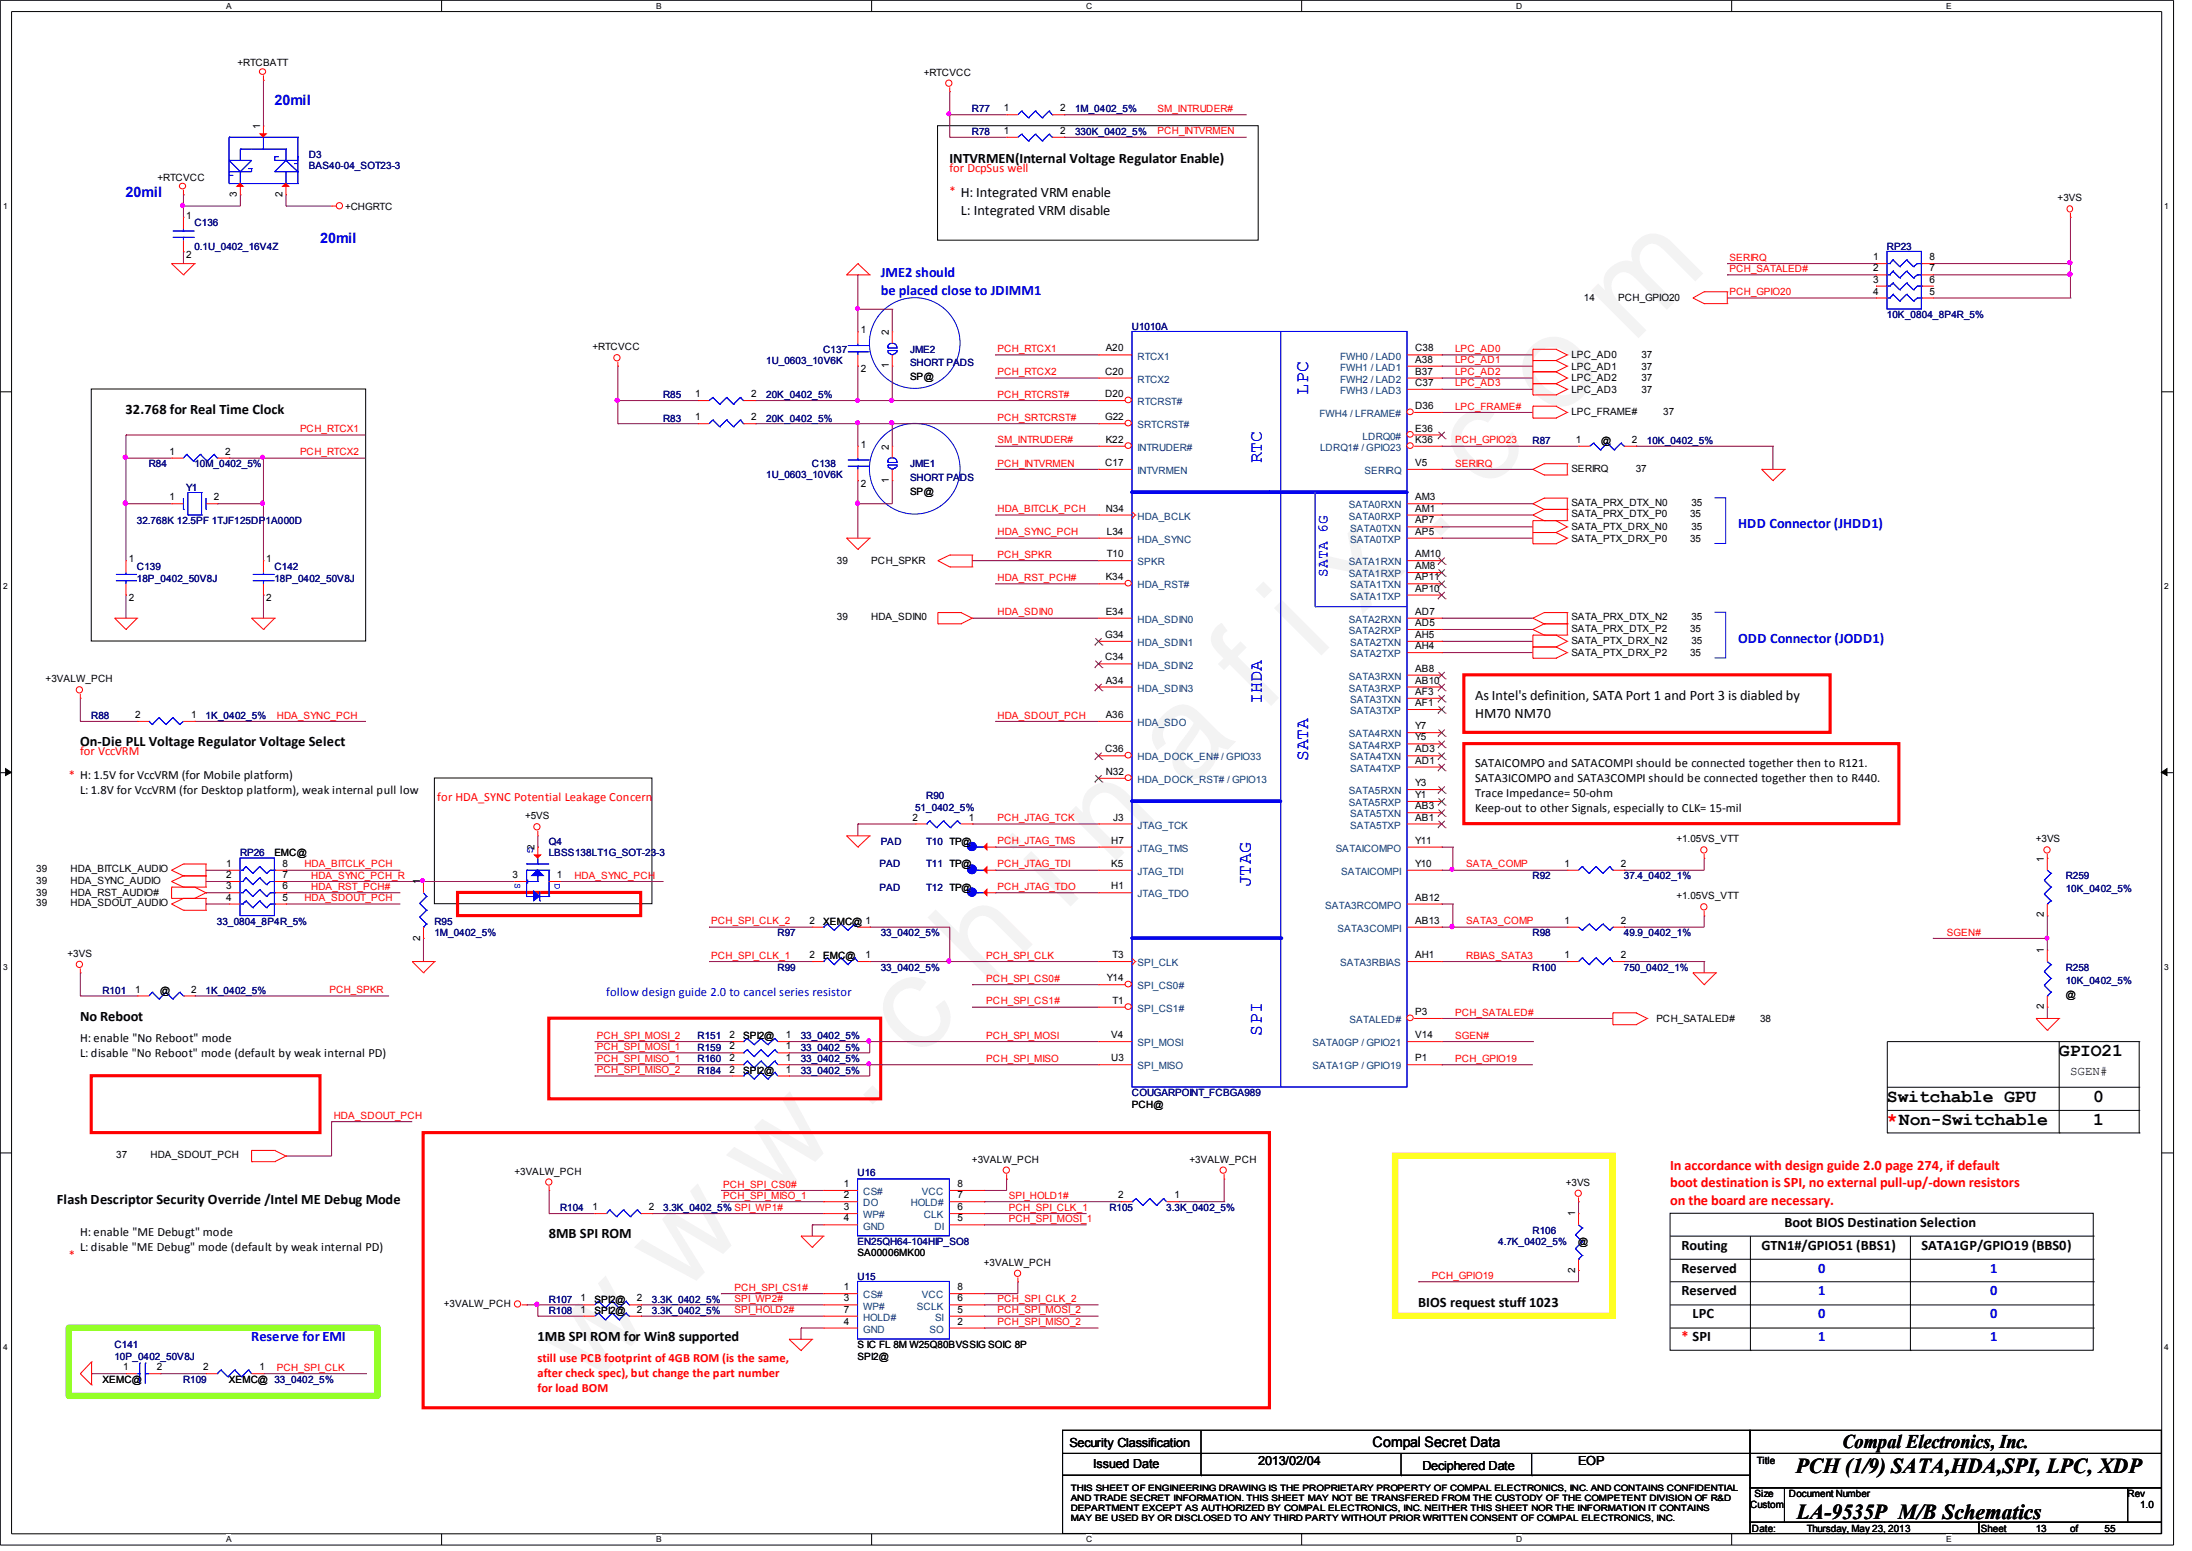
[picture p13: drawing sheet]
<svg xmlns="http://www.w3.org/2000/svg" width="297mm" height="210mm" viewBox="0 0 297 210" stroke-linecap="round" stroke-linejoin="round" font-family="sans-serif">
<defs><g id="words">
<text font-size="17.6" fill="#f0f" x="79.7" y="188" transform="rotate(-45 79.7 188)">w w w . c h i n a f i x . c o m</text>
<g font-size="2.9">
<text x="243.2" y="199.5">PCH (1/9) SATA,HDA,SPI, LPC, XDP</text>
<text x="243.4" y="205.7">LA-9535P M/B Schematics</text>
</g>
<text font-size="2.6" x="249.6" y="196.1">Compal Electronics, Inc.</text>
<g font-size="2.5" fill="#00f">
<text x="177.2" y="53.4" transform="rotate(-90 177.2 53.4)">LPC</text>
<text x="170.9" y="62.7" transform="rotate(-90 170.9 62.7)">RTC</text>
<text x="170.9" y="95.3" transform="rotate(-90 170.9 95.3)">IHDA</text>
<text x="177.2" y="103" transform="rotate(-90 177.2 103)">SATA</text>
<text x="169.4" y="120.1" transform="rotate(-90 169.4 120.1)">JTAG</text>
<text x="170.9" y="140.2" transform="rotate(-90 170.9 140.2)">SPI</text>
</g>
<g font-size="2.5">
<text x="278.9" y="143">GPIO21</text>
<text x="255.6" y="149.2">Switchable GPU</text>
<text x="283.5" y="149.2">0</text>
<text x="283.5" y="152.3">1</text>
</g>
<text font-size="2.5" fill="#f00" x="255.6" y="152.3">*Non-Switchable</text>
<text font-size="2" fill="#00f" x="179.8" y="78.1" transform="rotate(-90 179.8 78.1)">SATA 6G</text>
<g font-size="1.9" fill="#00f">
<text x="37.2" y="14.2">20mil</text>
<text x="17" y="26.7">20mil</text>
<text x="43.3" y="32.9">20mil</text>
<text x="119.3" y="37.5">JME2 should</text>
<text x="119.3" y="39.9">be placed close to JDIMM1</text>
<text x="235.5" y="71.5">HDD Connector (JHDD1)</text>
<text x="235.5" y="87">ODD Connector (JODD1)</text>
<text x="246.3" y="172.3">0</text>
<text x="269.6" y="172.3">1</text>
<text x="246.3" y="178.5">0</text>
<text x="246.3" y="175.3">1</text>
<text x="269.6" y="178.5">0</text>
<text x="269.6" y="175.3">0</text>
<text x="34" y="181.6">Reserve for EMI</text>
<text x="246.3" y="181.6">1</text>
<text x="269.6" y="181.6">1</text>
</g>
<g font-size="1.9">
<text x="128.6" y="22">INTVRMEN(Internal Voltage Regulator Enable)</text>
<text x="130.1" y="26.7">H: Integrated VRM enable</text>
<text x="130.1" y="29">L: Integrated VRM disable</text>
<text x="17" y="56.1">32.768 for Real Time Clock</text>
<text x="199.8" y="94.8">As Intel's definition, SATA Port 1 and Port 3 is diabled by</text>
<text x="10.8" y="101">On-Die PLL Voltage Regulator Voltage Select</text>
<text x="199.8" y="97.2">HM70 NM70</text>
<text x="10.8" y="138.2">No Reboot</text>
<text x="7.7" y="163">Flash Descriptor Security Override /Intel ME Debug Mode</text>
<text x="74.3" y="167.6">8MB SPI ROM</text>
<text x="241.7" y="166.1">Boot BIOS Destination Selection</text>
<text x="227.8" y="169.2">Routing</text>
<text x="227.8" y="172.3">Reserved</text>
<text x="238.6" y="169.2">GTN1#/GPIO51 (BBS1)</text>
<text x="260.3" y="169.2">SATA1GP/GPIO19 (BBS0)</text>
<text x="192.1" y="177">BIOS request stuff 1023</text>
<text x="227.8" y="175.3">Reserved</text>
<text x="229.3" y="178.5">LPC</text>
<text x="72.8" y="181.6">1MB SPI ROM for Win8 supported</text>
<text x="185.9" y="195.9">Compal Secret Data</text>
</g>
<g font-size="1.9" fill="#f00">
<text x="226.2" y="158.3">In accordance with design guide 2.0 page 274, if default</text>
<text x="226.2" y="160.7">boot destination is SPI, no external pull-up/-down resistors</text>
<text x="226.2" y="163.1">on the board are necessary.</text>
<text x="227.8" y="181.6">* SPI</text>
</g>
<g font-size="1.7" fill="#f00">
<text x="128.6" y="23.3">for DcpSus well</text>
<text x="128.6" y="26.4">*</text>
<text x="9.3" y="105.4">* H: 1.5V for VccVRM (for Mobile platform)</text>
<text x="10.8" y="102.3">for VccVRM</text>
<text x="59.2" y="108.5">for HDA_SYNC Potential Leakage Concern</text>
<text x="9.3" y="170.4">*</text>
<text x="72.8" y="184.4">still use PCB footprint of 4GB ROM (is the same,</text>
<text x="72.8" y="186.4">after check spec), but change the part number</text>
<text x="72.8" y="188.5">for load BOM</text>
</g>
<g font-size="1.7">
<text x="10.8" y="107.4">L: 1.8V for VccVRM (for Desktop platform), weak internal pull low</text>
<text x="199.8" y="103.9">SATAICOMPO and SATACOMPI should be connected together then to R121.</text>
<text x="199.8" y="105.9">SATA3ICOMPO and SATA3COMPI should be connected together then to R440.</text>
<text x="199.8" y="107.9">Trace Impedance= 50-ohm</text>
<text x="199.8" y="110">Keep-out to other Signals, especially to CLK= 15-mil</text>
<text x="10.8" y="141.1">H: enable &quot;No Reboot&quot; mode</text>
<text x="10.8" y="143.1">L: disable &quot;No Reboot&quot; mode (default by weak internal PD)</text>
<text x="280.4" y="145.5">SGEN#</text>
<text x="10.8" y="167.4">H: enable &quot;ME Debugt&quot; mode</text>
<text x="10.8" y="169.4">L: disable &quot;ME Debug&quot; mode (default by weak internal PD)</text>
<text x="144.9" y="195.9">Security Classification</text>
<text x="148.1" y="198.8">Issued Date</text>
<text x="170.4" y="198.4">2013/02/04</text>
<text x="192.7" y="199">Deciphered Date</text>
<text x="213.8" y="198.4">EOP</text>
</g>
<text font-size="1.7" fill="#00f" x="82.1" y="134.9">follow design guide 2.0 to cancel series resistor</text>
<g font-size="1.4">
<text x="32.2" y="9">+RTCBATT</text>
<text x="125.1" y="10.2">+RTCVCC</text>
<text x="136" y="15.1">1</text>
<text x="143.6" y="15.1">2</text>
<text x="136" y="18.1">1</text>
<text x="143.6" y="18.1">2</text>
<text x="21.3" y="24.5">+RTCVCC</text>
<text x="25.2" y="29.6">1</text>
<text x="46.7" y="28.4">+CHGRTC</text>
<text x="278.7" y="27.3">+3VS</text>
<text x="25.2" y="34.9">2</text>
<text x="253.7" y="35.2">1</text>
<text x="261.4" y="35.2">8</text>
<text x="214.5" y="40.7">14</text>
<text x="219.2" y="40.7">PCH_GPIO20</text>
<text x="253.7" y="36.7">2</text>
<text x="253.7" y="38.3">3</text>
<text x="253.7" y="39.9">4</text>
<text x="261.4" y="36.7">7</text>
<text x="261.4" y="38.3">6</text>
<text x="261.4" y="39.9">5</text>
<text x="80.3" y="47.4">+RTCVCC</text>
<text x="116.6" y="45.1">1</text>
<text x="149.8" y="47.6">A20</text>
<text x="191.7" y="47.6">C38</text>
<text x="94.1" y="53.8">1</text>
<text x="101.8" y="53.8">2</text>
<text x="116.6" y="50.4">2</text>
<text x="123.3" y="51.5">SP@</text>
<text x="149.7" y="50.7">C20</text>
<text x="149.7" y="53.8">D20</text>
<text x="191.7" y="49.1">A38</text>
<text x="191.7" y="50.7">B37</text>
<text x="191.7" y="52.2">C37</text>
<text x="212.9" y="50">LPC_AD1</text>
<text x="212.9" y="48.5">LPC_AD0</text>
<text x="212.9" y="53.2">LPC_AD3</text>
<text x="212.9" y="51.6">LPC_AD2</text>
<text x="222.3" y="50">37</text>
<text x="222.3" y="48.5">37</text>
<text x="222.3" y="53.2">37</text>
<text x="222.3" y="51.6">37</text>
<text x="94.1" y="56.9">1</text>
<text x="101.8" y="56.9">2</text>
<text x="149.7" y="56.9">G22</text>
<text x="149.8" y="59.9">K22</text>
<text x="191.7" y="55.4">D36</text>
<text x="191.7" y="58.4">E36</text>
<text x="191.7" y="59.9">K36</text>
<text x="212.9" y="56.2">LPC_FRAME#</text>
<text x="213.4" y="59.9">1</text>
<text x="221.1" y="59.9">2</text>
<text x="225.3" y="56.2">37</text>
<text x="22.9" y="61.6">1</text>
<text x="30.5" y="61.6">2</text>
<text x="116.6" y="60.6">1</text>
<text x="116.6" y="65.9">2</text>
<text x="149.7" y="63.1">C17</text>
<text x="191.7" y="63.1">V5</text>
<text x="212.9" y="63.8">SERIRQ</text>
<text x="216.9" y="60.1">@</text>
<text x="221.6" y="63.8">37</text>
<text x="22.9" y="67.7">1</text>
<text x="29" y="67.7">2</text>
<text x="123.3" y="67">SP@</text>
<text x="149.8" y="69.3">N34</text>
<text x="191.7" y="67.7">AM3</text>
<text x="191.7" y="69.3">AM1</text>
<text x="191.7" y="70.9">AP7</text>
<text x="212.9" y="70">SATA_PRX_DTX_P0</text>
<text x="212.9" y="71.7">SATA_PTX_DRX_N0</text>
<text x="212.9" y="68.5">SATA_PRX_DTX_N0</text>
<text x="228.9" y="70">35</text>
<text x="229.1" y="71.7">35</text>
<text x="229.1" y="68.5">35</text>
<text x="17.4" y="76.1">1</text>
<text x="36.1" y="76.1">1</text>
<text x="113.4" y="76.4">39</text>
<text x="118" y="76.4">PCH_SPKR</text>
<text x="149.9" y="72.4">L34</text>
<text x="149.9" y="75.4">T10</text>
<text x="191.7" y="72.4">AP5</text>
<text x="191.7" y="75.4">AM10</text>
<text x="191.7" y="77">AM8</text>
<text x="212.9" y="73.3">SATA_PTX_DRX_P0</text>
<text x="228.9" y="73.3">35</text>
<text x="17.4" y="81.4">2</text>
<text x="36.1" y="81.4">2</text>
<text x="113.4" y="84">39</text>
<text x="118" y="84">HDA_SDIN0</text>
<text x="149.8" y="78.6">K34</text>
<text x="149.8" y="83.2">E34</text>
<text x="191.7" y="78.6">AP11</text>
<text x="191.7" y="80.1">AP10</text>
<text x="191.7" y="83.2">AD7</text>
<text x="212.9" y="84">SATA_PRX_DTX_N2</text>
<text x="229.1" y="84">35</text>
<text x="149.7" y="86.4">G34</text>
<text x="149.7" y="89.4">C34</text>
<text x="191.7" y="84.8">AD5</text>
<text x="191.7" y="86.4">AH5</text>
<text x="191.7" y="87.9">AH4</text>
<text x="212.9" y="85.5">SATA_PRX_DTX_P2</text>
<text x="212.9" y="88.8">SATA_PTX_DRX_P2</text>
<text x="212.9" y="87.2">SATA_PTX_DRX_N2</text>
<text x="228.9" y="85.5">35</text>
<text x="228.9" y="88.8">35</text>
<text x="229.1" y="87.2">35</text>
<text x="6.2" y="92.4">+3VALW_PCH</text>
<text x="149.8" y="92.5">A34</text>
<text x="191.7" y="90.9">AB8</text>
<text x="191.7" y="92.5">AB10</text>
<text x="191.7" y="94.1">AF3</text>
<text x="191.7" y="95.6">AF1</text>
<text x="18.3" y="97.2">2</text>
<text x="25.9" y="97.2">1</text>
<text x="149.7" y="101.9">C36</text>
<text x="149.8" y="97.2">A36</text>
<text x="191.7" y="98.7">Y7</text>
<text x="191.7" y="100.2">Y5</text>
<text x="191.7" y="101.9">AD3</text>
<text x="149.8" y="104.9">N32</text>
<text x="191.7" y="103.4">AD1</text>
<text x="191.7" y="106.4">Y3</text>
<text x="71.1" y="110.9">+5VS</text>
<text x="123.6" y="111.1">2</text>
<text x="131.2" y="111.1">1</text>
<text x="150.8" y="111.1">J3</text>
<text x="191.7" y="108">Y1</text>
<text x="191.7" y="109.6">AB3</text>
<text x="191.7" y="111.1">AB1</text>
<text x="4.9" y="119.6">39</text>
<text x="4.9" y="118.1">39</text>
<text x="9.6" y="119.6">HDA_SYNC_AUDIO</text>
<text x="9.6" y="118.1">HDA_BITCLK_AUDIO</text>
<text x="30.6" y="117.3">1</text>
<text x="30.6" y="118.9">2</text>
<text x="37.2" y="115.9">EMC@</text>
<text x="38.3" y="117.3">8</text>
<text x="38.3" y="118.9">7</text>
<text x="69.4" y="118.9">3</text>
<text x="75.4" y="118.9">1</text>
<text x="150.5" y="114.2">H7</text>
<text x="150.5" y="117.3">K5</text>
<text x="191.7" y="114.2">Y11</text>
<text x="191.7" y="117.3">Y10</text>
<text x="211.9" y="117.3">1</text>
<text x="219.5" y="117.3">2</text>
<text x="227.1" y="114">+1.05VS_VTT</text>
<text x="275.8" y="114">+3VS</text>
<text x="4.9" y="121.3">39</text>
<text x="4.9" y="122.7">39</text>
<text x="9.6" y="121.3">HDA_RST_AUDIO#</text>
<text x="9.6" y="122.7">HDA_SDOUT_AUDIO</text>
<text x="30.6" y="120.4">3</text>
<text x="30.6" y="121.9">4</text>
<text x="38.3" y="120.4">6</text>
<text x="38.3" y="121.9">5</text>
<text x="109.6" y="125.1">2</text>
<text x="111.5" y="125.2">XEMC@ 1</text>
<text x="150.5" y="120.4">H1</text>
<text x="191.7" y="125.1">AB13</text>
<text x="191.7" y="121.9">AB12</text>
<text x="211.9" y="125.1">1</text>
<text x="219.5" y="125.1">2</text>
<text x="227.1" y="121.8">+1.05VS_VTT</text>
<text x="9.1" y="129.5">+3VS</text>
<text x="109.6" y="129.7">2</text>
<text x="111.5" y="129.9">EMC@</text>
<text x="117.3" y="129.7">1</text>
<text x="150.7" y="129.7">T3</text>
<text x="191.7" y="129.7">AH1</text>
<text x="211.9" y="129.7">1</text>
<text x="219.5" y="129.7">2</text>
<text x="18.3" y="134.4">1</text>
<text x="21.7" y="134.5">@</text>
<text x="25.9" y="134.4">2</text>
<text x="149.9" y="132.8">Y14</text>
<text x="150.7" y="135.9">T1</text>
<text x="191.7" y="137.4">P3</text>
<text x="279.8" y="135.1">@</text>
<text x="98.8" y="143.7">2</text>
<text x="98.8" y="140.5">2</text>
<text x="98.8" y="142.1">2</text>
<text x="100.7" y="140.7">SPI2@</text>
<text x="106.4" y="143.7">1</text>
<text x="106.4" y="140.5">1</text>
<text x="106.4" y="142.1">1</text>
<text x="150.5" y="140.5">V4</text>
<text x="150.5" y="143.7">U3</text>
<text x="191.7" y="140.5">V14</text>
<text x="191.7" y="143.7">P1</text>
<text x="224.4" y="138.3">PCH_SATALED#</text>
<text x="238.4" y="138.3">38</text>
<text x="98.8" y="145.2">2</text>
<text x="100.7" y="145.4">SPI2@</text>
<text x="106.4" y="145.2">1</text>
<text x="153.3" y="150">PCH@</text>
<text x="15.7" y="156.8">37</text>
<text x="20.4" y="156.8">HDA_SDOUT_PCH</text>
<text x="69.7" y="159">+3VALW_PCH</text>
<text x="114.3" y="160.7">1</text>
<text x="129.7" y="160.7">8</text>
<text x="131.7" y="157.4">+3VALW_PCH</text>
<text x="161.1" y="157.4">+3VALW_PCH</text>
<text x="212.1" y="160.5">+3VS</text>
<text x="80.3" y="163.8">1</text>
<text x="87.9" y="163.8">2</text>
<text x="114.3" y="162.2">2</text>
<text x="114.3" y="163.8">3</text>
<text x="114.3" y="165.4">4</text>
<text x="129.7" y="162.2">7</text>
<text x="129.7" y="163.8">6</text>
<text x="129.7" y="165.4">5</text>
<text x="151.5" y="162.2">2</text>
<text x="159.1" y="162.2">1</text>
<text x="116.2" y="170.1">SA00006MK00</text>
<text x="133.3" y="171.4">+3VALW_PCH</text>
<text x="213.8" y="168.6">@</text>
<text x="60.1" y="177">+3VALW_PCH</text>
<text x="78.7" y="176.2">1</text>
<text x="78.7" y="177.7">1</text>
<text x="80.5" y="176.4">SPI2@</text>
<text x="80.5" y="177.9">SPI2@</text>
<text x="86.3" y="176.2">2</text>
<text x="86.3" y="177.7">2</text>
<text x="114.3" y="174.7">1</text>
<text x="114.3" y="176.2">3</text>
<text x="114.3" y="179.3">4</text>
<text x="114.3" y="177.7">7</text>
<text x="129.7" y="179.3">2</text>
<text x="129.7" y="176.2">6</text>
<text x="129.7" y="177.7">5</text>
<text x="129.7" y="174.7">8</text>
<text x="16.7" y="185.5">1</text>
<text x="21.3" y="185.5">2</text>
<text x="27.5" y="185.5">2</text>
<text x="35.1" y="185.5">1</text>
<text x="116.2" y="182.5">S IC FL 8M W25Q80BVSSIG SOIC 8P</text>
<text x="116.2" y="184.1">SPI2@</text>
<text x="13.9" y="187.2">XEMC@</text>
<text x="31" y="187.2">XEMC@ 33_0402_5%</text>
<text x="237.7" y="202.7">Size</text>
<text x="238" y="198.2">Title</text>
<text x="242.3" y="202.7">Document Number</text>
<text x="288.2" y="202.7">Rev</text>
<text x="237.1" y="204.2">Custom</text>
<text x="237.3" y="207.4">Date:</text>
<text x="244.8" y="207.3">Thursday, May 23, 2013</text>
<text x="268.3" y="207.4">Sheet</text>
<text x="275.8" y="207.3">13</text>
<text x="280.4" y="207.3">of</text>
<text x="285.1" y="207.3">55</text>
<text x="289.9" y="204.2">1.0</text>
</g>
<g font-size="1.4" fill="#000080">
<text x="131.7" y="15.2">R77</text>
<text x="145.6" y="15.2">1M_0402_5%</text>
<text x="41.8" y="21.4">D3</text>
<text x="41.8" y="22.9">BAS40-04_SOT23-3</text>
<text x="131.7" y="18.3">R78</text>
<text x="145.6" y="18.3">330K_0402_5%</text>
<text x="26.3" y="30.6">C136</text>
<text x="26.3" y="33.8">0.1U_0402_16V4Z</text>
<text x="255.6" y="33.8">RP23</text>
<text x="111.5" y="47.8">C137</text>
<text x="123.3" y="47.8">JME2</text>
<text x="153.3" y="44.6">U1010A</text>
<text x="255.6" y="43.1">10K_0804_8P4R_5%</text>
<text x="89.8" y="53.9">R85</text>
<text x="103.8" y="49.3">1U_0603_10V6K</text>
<text x="103.8" y="53.9">20K_0402_5%</text>
<text x="123.3" y="49.6">SHORT PADS</text>
<text x="89.8" y="57.1">R83</text>
<text x="103.8" y="57.1">20K_0402_5%</text>
<text x="20.2" y="63.2">R84</text>
<text x="26.3" y="63.2">10M_0402_5%</text>
<text x="103.8" y="64.8">1U_0603_10V6K</text>
<text x="110" y="63.2">C138</text>
<text x="123.3" y="63.2">JME1</text>
<text x="123.3" y="65.1">SHORT PADS</text>
<text x="207.6" y="60.1">R87</text>
<text x="223.1" y="60.1">10K_0402_5%</text>
<text x="18.5" y="71">32.768K 12.5PF 1TJF125DP1A000D</text>
<text x="25.2" y="66.5">Y1</text>
<text x="18.5" y="77.1">C139</text>
<text x="37.2" y="77.1">C142</text>
<text x="18.5" y="78.7">18P_0402_50V8J</text>
<text x="37.2" y="78.7">18P_0402_50V8J</text>
<text x="12.4" y="97.3">R88</text>
<text x="27.9" y="97.3">1K_0402_5%</text>
<text x="124" y="109.7">51_0402_5%</text>
<text x="125.5" y="108.1">R90</text>
<text x="32.5" y="115.9">RP26</text>
<text x="74.3" y="115.9">LBSS138LT1G_SOT-23-3</text>
<text x="74.3" y="114.4">Q4</text>
<text x="119.1" y="117.4">PAD</text>
<text x="119.3" y="114.4">PAD</text>
<text x="125.5" y="114.4">T10 TP@</text>
<text x="125.5" y="117.4">T11 TP@</text>
<text x="207.6" y="119">R92</text>
<text x="220" y="119">37.4_0402_1%</text>
<text x="279.8" y="119">R259</text>
<text x="29.4" y="125.2">33_0804_8P4R_5%</text>
<text x="58.8" y="125.2">R95</text>
<text x="119.1" y="120.6">PAD</text>
<text x="125.5" y="120.6">T12 TP@</text>
<text x="279.8" y="120.8">10K_0402_5%</text>
<text x="58.8" y="126.7">1M_0402_5%</text>
<text x="105.3" y="131.4">R99</text>
<text x="105.3" y="126.7">R97</text>
<text x="119.3" y="131.4">33_0402_5%</text>
<text x="119.3" y="126.7">33_0402_5%</text>
<text x="207.6" y="131.4">R100</text>
<text x="207.6" y="126.7">R98</text>
<text x="220" y="131.4">750_0402_1%</text>
<text x="220" y="126.7">49.9_0402_1%</text>
<text x="279.8" y="131.4">R258</text>
<text x="13.9" y="134.5">R101</text>
<text x="27.9" y="134.5">1K_0402_5%</text>
<text x="279.8" y="133.3">10K_0402_5%</text>
<text x="94.5" y="143.8">R160</text>
<text x="94.5" y="140.7">R151</text>
<text x="94.5" y="142.2">R159</text>
<text x="108.5" y="143.8">33_0402_5%</text>
<text x="108.5" y="140.7">33_0402_5%</text>
<text x="108.5" y="142.2">33_0402_5%</text>
<text x="94.5" y="145.4">R184</text>
<text x="108.5" y="145.4">33_0402_5%</text>
<text x="153.3" y="148.4">COUGARPOINT_FCBGA989</text>
<text x="116.2" y="159.3">U16</text>
<text x="75.9" y="163.9">R104</text>
<text x="89.8" y="163.9">3.3K_0402_5% SPI_WP1#</text>
<text x="150.3" y="163.9">R105</text>
<text x="158" y="163.9">3.3K_0402_5%</text>
<text x="207.6" y="167">R106</text>
<text x="116.2" y="168.6">EN25QH64-104HIP_SO8</text>
<text x="116.2" y="173.2">U15</text>
<text x="202.9" y="168.6">4.7K_0402_5%</text>
<text x="74.3" y="176.4">R107</text>
<text x="74.3" y="177.9">R108</text>
<text x="88.3" y="176.4">3.3K_0402_5%</text>
<text x="88.3" y="177.9">3.3K_0402_5%</text>
<text x="15.5" y="182.5">C141</text>
<text x="15.5" y="184.1">10P_0402_50V8J</text>
<text x="24.8" y="187.2">R109</text>
</g>
<g font-size="1.4" fill="#f00">
<text x="156.8" y="15.2">SM_INTRUDER#</text>
<text x="156.8" y="18.2">PCH_INTVRMEN</text>
<text x="234.3" y="35.3">SERIRQ</text>
<text x="234.3" y="36.8">PCH_SATALED#</text>
<text x="234.3" y="40">PCH_GPIO20</text>
<text x="135.1" y="47.7">PCH_RTCX1</text>
<text x="197.1" y="47.7">LPC_AD0</text>
<text x="135.1" y="53.8">PCH_RTCRST#</text>
<text x="135.1" y="50.8">PCH_RTCX2</text>
<text x="197.1" y="49.2">LPC_AD1</text>
<text x="197.1" y="52.3">LPC_AD3</text>
<text x="197.1" y="50.8">LPC_AD2</text>
<text x="40.6" y="58.5">PCH_RTCX1</text>
<text x="135.1" y="57">PCH_SRTCRST#</text>
<text x="197.1" y="55.5">LPC_FRAME#</text>
<text x="40.6" y="61.6">PCH_RTCX2</text>
<text x="135.1" y="63.2">PCH_INTVRMEN</text>
<text x="135.1" y="60">SM_INTRUDER#</text>
<text x="197.1" y="63.2">SERIRQ</text>
<text x="197.1" y="60">PCH_GPIO23</text>
<text x="135.1" y="69.3">HDA_BITCLK_PCH</text>
<text x="135.1" y="72.5">HDA_SYNC_PCH</text>
<text x="135.1" y="75.5">PCH_SPKR</text>
<text x="135.1" y="78.7">HDA_RST_PCH#</text>
<text x="135.1" y="83.3">HDA_SDIN0</text>
<text x="37.5" y="97.3">HDA_SYNC_PCH</text>
<text x="135.1" y="97.3">HDA_SDOUT_PCH</text>
<text x="135.1" y="111.2">PCH_JTAG_TCK</text>
<text x="41.2" y="117.4">HDA_BITCLK_PCH</text>
<text x="42.2" y="119">HDA_SYNC_PCH_R</text>
<text x="77.8" y="119">HDA_SYNC_PCH</text>
<text x="135.1" y="114.3">PCH_JTAG_TMS</text>
<text x="135.1" y="117.4">PCH_JTAG_TDI</text>
<text x="198.6" y="117.4">SATA_COMP</text>
<text x="41.2" y="122">HDA_SDOUT_PCH</text>
<text x="42.2" y="120.5">HDA_RST_PCH#</text>
<text x="96.4" y="125.1">PCH_SPI_CLK_2</text>
<text x="135.1" y="120.5">PCH_JTAG_TDO</text>
<text x="198.6" y="125.1">SATA3_COMP</text>
<text x="96.4" y="129.8">PCH_SPI_CLK_1</text>
<text x="133.6" y="129.8">PCH_SPI_CLK</text>
<text x="198.6" y="129.8">RBIAS_SATA3</text>
<text x="263.7" y="126.7">SGEN#</text>
<text x="44.6" y="134.5">PCH_SPKR</text>
<text x="133.6" y="132.9">PCH_SPI_CS0#</text>
<text x="133.6" y="136">PCH_SPI_CS1#</text>
<text x="197.1" y="137.5">PCH_SATALED#</text>
<text x="80.9" y="142.2">PCH_SPI_MOSI_1</text>
<text x="80.9" y="143.8">PCH_SPI_MISO_1</text>
<text x="80.9" y="140.6">PCH_SPI_MOSI_2</text>
<text x="133.6" y="140.6">PCH_SPI_MOSI</text>
<text x="133.6" y="143.8">PCH_SPI_MISO</text>
<text x="197.1" y="143.8">PCH_GPIO19</text>
<text x="197.1" y="140.6">SGEN#</text>
<text x="80.9" y="145.3">PCH_SPI_MISO_2</text>
<text x="45.2" y="151.5">HDA_SDOUT_PCH</text>
<text x="98" y="160.8">PCH_SPI_CS0#</text>
<text x="98" y="162.3">PCH_SPI_MISO_1</text>
<text x="136.7" y="162.3">SPI_HOLD1#</text>
<text x="136.7" y="165.4">PCH_SPI_MOSI_1</text>
<text x="136.7" y="163.9">PCH_SPI_CLK_1</text>
<text x="194" y="173.1">PCH_GPIO19</text>
<text x="99.5" y="177.8">SPI_HOLD2#</text>
<text x="99.5" y="174.8">PCH_SPI_CS1#</text>
<text x="99.5" y="176.3">SPI_WP2#</text>
<text x="135.1" y="179.4">PCH_SPI_MISO_2</text>
<text x="135.1" y="176.3">PCH_SPI_CLK_2</text>
<text x="135.1" y="177.8">PCH_SPI_MOSI_2</text>
<text x="37.5" y="185.6">PCH_SPI_CLK</text>
</g>
<g font-size="1.4" fill="#004080">
<text x="154.1" y="48.7">RTCX1</text>
<text x="154.1" y="51.8">RTCX2</text>
<text x="181.5" y="48.7">FWH0 / LAD0</text>
<text x="181.5" y="50.2">FWH1 / LAD1</text>
<text x="181.5" y="51.8">FWH2 / LAD2</text>
<text x="181.5" y="53.3">FWH3 / LAD3</text>
<text x="154.1" y="54.9">RTCRST#</text>
<text x="154.1" y="58">SRTCRST#</text>
<text x="178.7" y="56.5">FWH4 / LFRAME#</text>
<text x="184.6" y="59.5">LDRQ0#</text>
<text x="154.1" y="64.2">INTVRMEN</text>
<text x="154.1" y="61">INTRUDER#</text>
<text x="178.8" y="61">LDRQ1# / GPIO23</text>
<text x="184.8" y="64.2">SERIRQ</text>
<text x="154.1" y="70.4">HDA_BCLK</text>
<text x="182.7" y="68.8">SATA0RXN</text>
<text x="182.7" y="70.4">SATA0RXP</text>
<text x="182.9" y="72">SATA0TXN</text>
<text x="154.1" y="73.5">HDA_SYNC</text>
<text x="154.1" y="76.5">SPKR</text>
<text x="182.7" y="76.5">SATA1RXN</text>
<text x="182.9" y="73.5">SATA0TXP</text>
<text x="154.1" y="79.7">HDA_RST#</text>
<text x="182.7" y="78.1">SATA1RXP</text>
<text x="182.9" y="79.7">SATA1TXN</text>
<text x="182.9" y="81.2">SATA1TXP</text>
<text x="154.1" y="84.3">HDA_SDIN0</text>
<text x="154.1" y="87.5">HDA_SDIN1</text>
<text x="182.7" y="84.3">SATA2RXN</text>
<text x="182.7" y="85.9">SATA2RXP</text>
<text x="182.9" y="87.5">SATA2TXN</text>
<text x="182.9" y="89">SATA2TXP</text>
<text x="154.1" y="90.5">HDA_SDIN2</text>
<text x="154.1" y="93.6">HDA_SDIN3</text>
<text x="182.7" y="92">SATA3RXN</text>
<text x="182.7" y="93.6">SATA3RXP</text>
<text x="182.9" y="95.2">SATA3TXN</text>
<text x="154.1" y="98.3">HDA_SDO</text>
<text x="182.7" y="99.8">SATA4RXN</text>
<text x="182.7" y="101.3">SATA4RXP</text>
<text x="182.9" y="96.7">SATA3TXP</text>
<text x="154.1" y="103">HDA_DOCK_EN# / GPIO33</text>
<text x="154.1" y="106">HDA_DOCK_RST# / GPIO13</text>
<text x="182.7" y="107.5">SATA5RXN</text>
<text x="182.9" y="103">SATA4TXN</text>
<text x="182.9" y="104.5">SATA4TXP</text>
<text x="154.1" y="112.2">JTAG_TCK</text>
<text x="182.7" y="109.1">SATA5RXP</text>
<text x="182.9" y="110.7">SATA5TXN</text>
<text x="182.9" y="112.2">SATA5TXP</text>
<text x="154.1" y="115.3">JTAG_TMS</text>
<text x="154.1" y="118.4">JTAG_TDI</text>
<text x="180.9" y="115.3">SATAICOMPO</text>
<text x="181.7" y="118.4">SATAICOMPI</text>
<text x="154.1" y="121.5">JTAG_TDO</text>
<text x="179.5" y="123">SATA3RCOMPO</text>
<text x="154.1" y="130.8">SPI_CLK</text>
<text x="181.2" y="126.2">SATA3COMPI</text>
<text x="181.5" y="130.8">SATA3RBIAS</text>
<text x="154.1" y="133.9">SPI_CS0#</text>
<text x="154.1" y="137">SPI_CS1#</text>
<text x="154.1" y="141.6">SPI_MOSI</text>
<text x="177.8" y="141.6">SATA0GP / GPIO21</text>
<text x="182.8" y="138.5">SATALED#</text>
<text x="154.1" y="144.8">SPI_MISO</text>
<text x="177.8" y="144.8">SATA1GP / GPIO19</text>
<text x="116.9" y="161.8">CS#</text>
<text x="124.9" y="161.8">VCC</text>
<text x="116.9" y="163.3">DO</text>
<text x="116.9" y="164.9">WP#</text>
<text x="116.9" y="166.5">GND</text>
<text x="123.4" y="163.3">HOLD#</text>
<text x="125.1" y="164.9">CLK</text>
<text x="126.6" y="166.5">DI</text>
<text x="116.9" y="175.8">CS#</text>
<text x="116.9" y="177.3">WP#</text>
<text x="116.9" y="178.8">HOLD#</text>
<text x="124.2" y="177.3">SCLK</text>
<text x="124.9" y="175.8">VCC</text>
<text x="126.7" y="178.8">SI</text>
<text x="116.9" y="180.4">GND</text>
<text x="125.9" y="180.4">SO</text>
</g>
<g font-size="1.3">
<text x="35.2" y="17.4" transform="rotate(-90 35.2 17.4)">1</text>
<text x="32.1" y="26.7" transform="rotate(-90 32.1 26.7)">3</text>
<text x="38.3" y="26.7" transform="rotate(-90 38.3 26.7)">2</text>
<text x="120.4" y="45.4" transform="rotate(-90 120.4 45.4)">2</text>
<text x="120.4" y="49.9" transform="rotate(-90 120.4 49.9)">1</text>
<text x="120.4" y="65.4" transform="rotate(-90 120.4 65.4)">1</text>
<text x="120.4" y="60.9" transform="rotate(-90 120.4 60.9)">2</text>
<text x="56.9" y="119.7" transform="rotate(-90 56.9 119.7)">1</text>
<text x="72.4" y="115.1" transform="rotate(-90 72.4 115.1)">2</text>
<text x="276.9" y="116.7" transform="rotate(-90 276.9 116.7)">1</text>
<text x="276.9" y="124.2" transform="rotate(-90 276.9 124.2)">2</text>
<text x="56.9" y="127.3" transform="rotate(-90 56.9 127.3)">2</text>
<text x="276.9" y="129" transform="rotate(-90 276.9 129)">1</text>
<text x="276.9" y="136.7" transform="rotate(-90 276.9 136.7)">2</text>
<text x="213.4" y="164.7" transform="rotate(-90 213.4 164.7)">1</text>
<text x="213.4" y="172.3" transform="rotate(-90 213.4 172.3)">2</text>
</g>
<g font-size="1.3" fill="#00f">
<text x="69.8" y="119.5" transform="rotate(90 69.8 119.5)">S</text>
<text x="71.5" y="114.6" transform="rotate(90 71.5 114.6)">G</text>
<text x="75.2" y="119.5" transform="rotate(90 75.2 119.5)">D</text>
</g>
<g font-size="1.2">
<text x="145" y="201.8">THIS SHEET OF ENGINEERING DRAWING IS THE PROPRIETARY PROPERTY OF COMPAL ELECTRONICS, INC. AND CONTAINS CONFIDENTIAL</text>
<text x="145" y="203.2">AND TRADE SECRET INFORMATION. THIS SHEET MAY NOT BE TRANSFERED FROM THE CUSTODY OF THE COMPETENT DIVISION OF R&amp;D</text>
<text x="145" y="204.6">DEPARTMENT EXCEPT AS AUTHORIZED BY COMPAL ELECTRONICS, INC. NEITHER THIS SHEET NOR THE INFORMATION IT CONTAINS</text>
<text x="145" y="205.9">MAY BE USED BY OR DISCLOSED TO ANY THIRD PARTY WITHOUT PRIOR WRITTEN CONSENT OF COMPAL ELECTRONICS, INC.</text>
</g>
<g font-size="1.1">
<text x="30.6" y="1.2">A</text>
<text x="88.9" y="1.2">B</text>
<text x="147.1" y="1.2">C</text>
<text x="205.4" y="1.2">D</text>
<text x="263.6" y="1.2">E</text>
<text x=".4" y="28.3">1</text>
<text x="293.2" y="28.3">1</text>
<text x=".4" y="79.8">2</text>
<text x="293.2" y="79.8">2</text>
<text x=".4" y="131.3">3</text>
<text x="293.2" y="131.3">3</text>
<text x=".4" y="182.8">4</text>
<text x="293.2" y="182.8">4</text>
<text x="30.6" y="208.8">A</text>
<text x="88.9" y="208.8">B</text>
<text x="147.1" y="208.8">C</text>
<text x="205.4" y="208.8">D</text>
<text x="263.6" y="208.8">E</text>
</g>
</g></defs>
<path d="M0 0h294.4v209.2h-294.4zM1.6 1.6h291.2v206h-291.2z" fill="none" stroke="#000" stroke-width=".14"/>
<g fill="#fff">
<path d="M30.6 .2h.6v1.2h-.6z"/>
<path d="M30.6 207.8h.6v1.2h-.6z"/>
</g>
<path d="M59.8 0v1.6M59.8 207.6v1.6" fill="none" stroke="#000" stroke-width=".14"/>
<g fill="#fff">
<path d="M88.9 .2h.7v1.2h-.7z"/>
<path d="M88.9 207.8h.7v1.2h-.7z"/>
</g>
<path d="M118.1 0v1.6M118.1 207.6v1.6" fill="none" stroke="#000" stroke-width=".14"/>
<g fill="#fff">
<path d="M147.2 .2h.7v1.2h-.7z"/>
<path d="M147.2 207.8h.7v1.2h-.7z"/>
</g>
<path d="M176.3 0v1.6M176.3 207.6v1.6" fill="none" stroke="#000" stroke-width=".14"/>
<g fill="#fff">
<path d="M205.4 .2h.8v1.2h-.8z"/>
<path d="M205.4 207.8h.8v1.2h-.8z"/>
</g>
<path d="M234.6 0v1.6M234.6 207.6v1.6" fill="none" stroke="#000" stroke-width=".14"/>
<g fill="#fff">
<path d="M263.7 .2h.6v1.2h-.6z"/>
<path d="M263.7 207.8h.6v1.2h-.6z"/>
<path d="M.4 27.3h.6v1.2h-.6z"/>
<path d="M293.2 27.3h.6v1.2h-.6z"/>
<path d="M.4 78.7h.6v1.3h-.6z"/>
<path d="M293.2 78.7h.6v1.3h-.6z"/>
</g>
<path d="M0 53h1.6M292.8 53h1.5" fill="none" stroke="#000" stroke-width=".14"/>
<g fill="#fff">
<path d="M.4 130.3h.6v1.3h-.6z"/>
<path d="M293.2 130.3h.6v1.3h-.6z"/>
</g>
<path d="M0 104.6h1.6M292.8 104.6h1.5" fill="none" stroke="#000" stroke-width=".14"/>
<path d="M.8 104.1l.7 .5-.7 .4zM292.8 104.6l.7-.5v.9z" fill="#000" stroke="#000" stroke-width=".14"/>
<g fill="#fff">
<path d="M.4 181.8h.6v1.2h-.6z"/>
<path d="M293.2 181.8h.6v1.2h-.6z"/>
</g>
<g fill="none" stroke="#000" stroke-width=".14">
<path d="M127 17h43.4v15.5h-43.4zM12.4 52.7h37.1v34.1h-37.1zM58.8 105.3h29.5v17h-29.5zM0 156.1h1.6M255.7 153.4h.1M255.7 150.3h34.1M255.7 153.4h34.1M255.7 147.2h34.1M278.9 153.4h.1M278.9 141v12.4M289.8 150.3h.1M289.8 153.4h.1"/>
<path d="M289.8 141h.1M289.8 147.2h.1M289.8 141h-34.1v12.4M289.8 141v12.4M292.8 156.1h1.5M226.2 164.3h57.3v18.5h-57.3zM226.3 167.3h57.3M226.3 170.5h57.3M226.3 173.5h57.3M226.3 176.7h57.3M226.3 179.8h57.3M237.1 167.3v15.5"/>
<path d="M258.8 167.3v15.5M283.6 167.3h.1M283.6 170.5h.1M283.6 173.5h.1M283.6 176.7h.1M283.6 179.8h.1M143.9 193.6h93.2v3.2h-93.2zM143.9 196.8h93.2v2.9h-93.2zM143.9 199.7h93.2v7.9h-93.2zM162.7 196.8h.1M162.7 199.8h.1M162.7 193.7v6.1"/>
<path d="M189.8 199.8h.1M189.8 196.8v3M207.5 199.8h.1M207.5 196.8v3M237.1 193.6h55.7v3.2h-55.7zM237.1 196.8h55.7v4.6h-55.7zM237.1 182.8h.1M258.8 182.8h.1M237.1 201.4h4.6v4.7h-4.6zM237.1 206.1h31v1.5h-31zM241.7 201.4h46.5v4.7h-46.5zM268.1 206.1h24.7v1.5h-24.7z"/>
<path d="M288.2 201.4h4.6v4.7h-4.6z"/>
</g>
<path d="M198.3 91.4h49.6v7.7h-49.6zM198.3 100.7h58.9v10.8h-58.9zM62 120.8h24.8v3.2h-24.8zM74.3 137.8h45v11h-45zM12.4 145.6h30.9v7.7h-30.9zM57.3 153.3h114.7v37.3h-114.7z" fill="none" stroke="#f00" stroke-width=".42"/>
<path d="M9.3 179.7h41.8v9.3h-41.8z" fill="none" stroke="#80ff00" stroke-width=".85"/>
<path d="M189 156.5h29.4v21.6h-29.4z" fill="none" stroke="#ff0" stroke-width=".85"/>
<g fill="none" stroke="#800040" stroke-width=".14">
<path d="M35.7 10.9h.1M35.7 10.9v6.2M128.7 18.6h.1M128.7 12.4h.1M128.7 15.5h.1M128.7 15.5h7.7M128.7 18.6h7.7M128.7 12.4v6.2M144.1 15.5h.1M144.1 18.6h.1M144.1 15.5h24.8M144.1 18.6h24.8"/>
<path d="M24.8 27.9h.1M24.8 26.4h.1M24.8 34.1h.1M24.8 26.4v3M24.8 34.1v1.6M32.6 26.4h.1M32.6 26.4v1.5h-7.8M38.7 27.9h.1M38.7 26.4h.1M38.7 27.9h6.2M38.7 26.4v1.5M234 37.2h20.1"/>
<path d="M234 35.7h20.1M261.8 37.2h.1M261.8 35.7h.1M261.8 37.2h18.7M261.8 35.7h18.7M280.5 37.2h.1M280.5 29.4h.1M280.5 35.7h.1M280.5 29.4v10.9M17.1 58.9h.1M17.1 58.9v17M17.1 58.9h32.5"/>
<path d="M234 40.3h20.1M261.8 40.3h18.7M280.5 40.3h.1M17.1 68.2h.1M17.1 62h.1M17.1 62h6.1M17.1 68.2h6.1M29.4 68.2h.1M29.4 68.2h6.3M31 62h.1M31 62h18.6M35.7 68.2h.1"/>
<path d="M35.7 62h.1M35.7 62v13.9M221.6 60.4h18.6M240.2 60.4h.1M240.2 60.4v3.1M10.9 97.7h.1M10.9 94.5h.1M10.9 97.7h7.7M10.9 94.5v3.2M17.1 80.6h.1M17.1 80.6v3.1M26.4 97.7h.1"/>
<path d="M26.4 97.7h23.2M35.7 80.6h.1M35.7 80.6v3.1M27.9 119.3h.1M27.9 117.8h.1M27.9 119.3h3.1M27.9 117.8h3.1M38.7 117.8h.1M38.7 119.3h.1M38.7 119.3h31M38.7 117.8h15.5M57.4 119.3h.1"/>
<path d="M10.9 134.8h.1M10.9 131.7h.1M10.9 131.7v3.1M10.9 134.8h7.7M26.4 134.8h.1M26.4 134.8h26.3M27.9 122.4h.1M27.9 120.9h.1M27.9 122.4h3.1M27.9 120.9h3.1M38.7 122.4h.1M38.7 120.9h.1"/>
<path d="M38.7 122.4h15.5M38.7 120.9h15.5M57.4 127h.1M57.4 127v3.2M261.8 127h.1M261.8 127h15.5M277.3 124h.1M277.3 136.4h.1M277.3 127h.1M277.3 124v4.7M277.3 136.4v1.5M38.7 156.5h.1"/>
<path d="M44.9 151.8h.1M44.9 151.8v4.7h-6.2M44.9 151.8h10.9M117.8 141h31M117.8 144.1h31M12.4 186h.1M12.4 186h4.7M21.7 186h.1M21.7 186h6.2M35.7 186h13.9M49.6 186h.1"/>
</g>
<g fill="#f0f" stroke="#f0f" stroke-width=".14">
<circle cx="128.5" cy="15.4" r=".25"/>
<circle cx="24.7" cy="27.8" r=".28"/>
<circle cx="17" cy="68.1" r=".3"/>
<circle cx="17" cy="61.9" r=".28"/>
<circle cx="35.5" cy="68.1" r=".28"/>
<circle cx="35.6" cy="61.9" r=".25"/>
<circle cx="57.2" cy="119.2" r=".25"/>
<circle cx="280.4" cy="35.6" r=".28"/>
<circle cx="280.4" cy="37.1" r=".3"/>
<circle cx="277.3" cy="127" r=".25"/>
</g>
<g fill="none" stroke="#f00" stroke-width=".14">
<path d="M35.7 10.9h.1M35.7 17.1h.1M35.7 10.2v.7M35.7 17.1v1.5M128.7 12.4h.1M128.7 11.8v.6M136.4 15.5h.1M136.4 18.6h.1M136.4 15.5h1.5M136.4 18.6h1.5M142.5 15.5h1.6M142.5 18.6h1.6"/>
<path d="M144.1 15.5h.1M144.1 18.6h.1M23.2 35.7h.1M23.2 35.7h3.2M23.2 35.7l1.6 1.5M24.8 37.2h.1M24.8 26.4h.1M24.8 29.4h.1M24.8 34.1h.1M24.8 25.7v.7M24.8 29.4v1.6M24.8 32.6v1.5"/>
<path d="M26.4 35.7h.1M26.4 35.7l-1.6 1.5M32.6 26.4h.1M32.6 24.8v1.6M38.7 26.4h.1M38.7 24.8v1.6M44.9 27.9h.1M44.9 27.9h.7M254.1 35.7h.1M254.1 37.2h.1M254.1 38.7h.1M254.1 35.7h1.6"/>
<path d="M254.1 37.2h1.6M254.1 38.7h1.6M260.3 35.7h1.5M260.3 37.2h1.5M260.3 38.7h1.5M261.8 35.7h.1M261.8 37.2h.1M261.8 38.7h.1M280.5 29.4h.1M280.5 28.8v.6M254.1 40.3h.1M254.1 40.3h1.6"/>
<path d="M260.3 40.3h1.5M261.8 40.3h.1M17.1 75.9h.1M17.1 75.9v1.6M17.1 79v1.6M23.2 68.2h.1M23.2 62h.1M23.2 68.2h1.6M23.2 62h1.6M27.9 68.2h1.5M29.4 68.2h.1M29.4 62h1.6"/>
<path d="M31 62h.1M35.7 75.9h.1M35.7 75.9v1.6M35.7 79v1.6M238.6 63.5h.1M238.6 63.5h3.2M238.6 63.5l1.6 1.6M240.2 65.1h.1M241.8 63.5h.1M241.8 63.5l-1.6 1.6M10.9 94.5h.1M10.9 93.9v.6"/>
<path d="M15.5 83.7h.1M15.5 83.7h3.1M15.5 83.7l1.6 1.5M17.1 85.2h.1M17.1 80.6h.1M18.6 83.7h.1M18.6 97.7h.1M18.6 83.7l-1.5 1.5M18.6 97.7h1.6M24.8 97.7h1.6M26.4 97.7h.1M34.1 83.7h.1"/>
<path d="M34.1 83.7h3.1M34.1 83.7l1.6 1.5M35.7 85.2h.1M35.7 80.6h.1M37.2 83.7h.1M37.2 83.7l-1.5 1.5M23.2 119.3h.1M23.2 117.8h.1M23.2 119.3l1.6 .8M23.2 117.8l1.6 .8M24.8 118.6h.1M24.8 117h.1"/>
<path d="M24.8 118.6l-1.6 .7M24.8 118.6h3.1M24.8 117l-1.6 .8M24.8 117h3.1M27.9 118.6h.1M27.9 117h.1M27.9 117v3.1M31 117.8h.1M31 119.3h.1M31 117.8h1.6M31 119.3h1.6M37.2 117.8h1.5"/>
<path d="M37.2 119.3h1.5M38.7 117.8h.1M38.7 119.3h.1M57.4 119.3h.1M57.4 119.3v1.6M277.3 116.2h.1M277.3 115.6v2.2M10.9 131.7h.1M10.9 131.1v.6M18.6 134.8h.1M18.6 134.8h1.6M23.2 121.6h.1"/>
<path d="M23.2 120.1h.1M23.2 122.4h.1M23.2 120.1h4.7M23.2 121.6h4.7M23.2 120.1v1.5M23.2 122.4l1.6 .8M24.8 120.1h.1M24.8 121.6h.1M24.8 123.2h.1M24.8 121.6l-1.6 .8M24.8 123.2h3.1M24.8 134.8h1.6"/>
<path d="M26.4 120.1h.1M26.4 121.6h.1M26.4 134.8h.1M26.4 120.1l1.5 .8M27.9 120.1h.1M27.9 120.9h.1M27.9 121.6h.1M27.9 123.2h.1M27.9 121.6v1.6M27.9 120.9l-1.5 .7M31 120.9h.1M31 122.4h.1"/>
<path d="M31 120.9h1.6M31 122.4h1.6M37.2 120.9h1.5M37.2 122.4h1.5M38.7 120.9h.1M38.7 122.4h.1M55.8 130.2h.1M55.8 130.2h3.1M55.8 130.2l1.6 1.5M57.4 131.7h.1M57.4 127h.1M57.4 125.5v1.5"/>
<path d="M58.9 130.2h.1M58.9 130.2l-1.5 1.5M275.8 137.9h.1M275.8 137.9h3.1M275.8 137.9l1.5 1.6M277.3 139.5h.1M277.3 128.7h.1M277.3 136.4h.1M277.3 124h.1M277.3 122.4v1.6M277.3 128.7v1.5M277.3 134.8v1.6"/>
<path d="M278.9 137.9h.1M278.9 137.9l-1.6 1.6M34.1 157.3h.1M34.1 155.7h.1M34.1 155.7h3.1M34.1 157.3h3.1M34.1 155.7v1.6M37.2 155.7h.1M37.2 157.3h.1M37.2 155.7l1.5 .8M38.7 156.5h.1M38.7 156.5l-1.5 .8"/>
<path d="M10.9 186h.1M10.9 186l1.5 1.5M12.4 184.4h.1M12.4 187.5h.1M12.4 184.4v3.1M12.4 184.4l-1.5 1.6M17.1 186h.1M17.1 186h1.5M20.2 186h1.5M21.7 186h.1M27.9 186h.1M27.9 186h1.5"/>
<path d="M34.1 186h1.6M35.7 186h.1"/>
<circle cx="35.6" cy="9.7" r=".4"/>
<circle cx="128.5" cy="11.3" r=".42"/>
<circle cx="24.7" cy="25.2" r=".4"/>
<circle cx="46" cy="27.9" r=".42"/>
<circle cx="280.4" cy="28.3" r=".4"/>
<circle cx="10.8" cy="93.4" r=".42"/>
<circle cx="277.3" cy="115.1" r=".42"/>
<circle cx="10.8" cy="130.6" r=".42"/>
</g>
<g fill="none" stroke="#00f" stroke-width=".14">
<path d="M31 18.6h.1M31 18.6v6.2M31 18.6h9.3M35.7 18.6h.1M35.7 18.6v1.6M40.3 18.6h.1M40.3 18.6v6.2M138.4 15h.1M138.4 18.2h.1M138.4 15l-.5 .5M138.4 15l.9 1M138.4 18.2l-.5 .4"/>
<path d="M138.4 18.2l.9 .9M139.3 16h.1M139.3 19.1h.1M140.3 15h.1M140.3 18.2h.1M140.3 15l-1 1M140.3 15l.9 1M140.3 18.2l-1 .9M140.3 18.2l.9 .9M141.2 16h.1M141.2 19.1h.1M142.1 15h.1"/>
<path d="M142.1 18.2h.1M142.1 15l-.9 1M142.1 15l.4 .5M142.1 18.2l-.9 .9M142.1 18.2l.4 .4M142.5 15.5h.1M142.5 18.6h.1M23.4 32.1h2.8M23.4 31.3h2.8M24.8 31.3h.1M24.8 32.1h.1M24.8 31v.3"/>
<path d="M24.8 32.1v.5M26.2 32.1h.1M26.2 31.3h.1M31 24.8h.1M31 21.7h.1M31 23.2h.1M31 21.7h3.1l-1.5 1.5M31 24.8h9.3M31 21.7l1.6 1.5M31 23.7h.5M31.5 23.7h.1M32.6 20.2h.1"/>
<path d="M32.6 21.7h.1M32.6 24.8h.1M32.6 23.2h.1M32.6 20.2h6.1M32.6 20.2v1.5M32.6 23.2v1.6M33.7 22.8h.1M33.7 22.8h.4M34.1 22.8h.1M34.1 22.8v.4h-3.1M37.2 23.2h.1M37.2 21.7h.1"/>
<path d="M37.2 21.2h.1M37.2 23.2h3.1M37.2 21.7h3.1M37.2 21.2v.5M37.2 21.2h.4M37.6 21.2h.1M38.7 21.7h.1M38.7 23.2h.1M38.7 20.2h.1M38.7 21.7l-1.5 1.5M38.7 21.7l1.6 1.5M38.7 20.2v1.5"/>
<path d="M38.7 23.2v1.6M39.8 22.1h.1M39.8 22.1h.5M40.3 23.2h.1M40.3 24.8h.1M40.3 21.2h.1M255.6 34h4.7v7.8h-4.7zM255.7 35.7h.3M255.7 37.2h.3M255.7 38.7h.3M256 35.7h.1M256 37.2h.1"/>
<path d="M256 38.7h.1M256.4 35.2h.1M256.4 36.7h.1M256.4 38.3h.1M256.4 39.8h.1M256.4 35.2l-.1 .1M256.4 36.7l-.1 .2M256.4 38.3l-.1 .2M256.4 39.8l-.1 .2M256.4 35.2l-.4 .5M256.4 35.2l.9 .9M256.4 36.7l-.4 .5"/>
<path d="M256.4 36.7l.9 .9M256.4 38.3l-.4 .4M256.4 38.3l.9 .9M256.4 39.8l.9 1M257.3 36.1h.1M257.3 37.6h.1M257.3 39.2h.1M258.3 35.2h.1M258.3 36.7h.1M258.3 38.3h.1M258.3 39.8h.1M258.3 35.2l-1 .9"/>
<path d="M258.3 35.2l.9 .9M258.3 36.7l-1 .9M258.3 36.7l.9 .9M258.3 38.3l-1 .9M258.3 38.3l.9 .9M258.3 39.8l-1 1M258.3 39.8l.9 1M259.2 36.1h.1M259.2 37.6h.1M259.2 39.2h.1M259.7 35.7h.1M259.7 37.2h.1"/>
<path d="M259.7 38.7h.1M259.7 35.7h.6M259.7 37.2h.6M259.7 38.7h.6M259.7 35.7l-.5 .4M259.7 37.2l-.5 .4M259.7 38.7l-.5 .5M260.3 35.7h.1M260.3 38.7h.1M153.3 44.9h37.3v102.3h-37.3zM173.5 44.9v102.3M255.7 40.3h.3"/>
<path d="M256 40.3h.1M256.3 40h.1M256.3 40l-.3 .3M257.3 40.8h.1M259.2 40.8h.1M259.7 40.3h.1M259.7 40.3h.6M259.7 40.3l-.5 .5M260.3 40.3h.1M15.7 78.6h2.7M15.7 77.8h2.7M17.1 77.8h.1"/>
<path d="M17.1 78.6h.1M17.1 77.5v.3M17.1 78.6v.4M18.4 78.6h.1M18.4 77.8h.1M24.8 69h.1M24.8 67.4v1.6M25.3 61.5h.1M25.3 61.5l-.5 .5M25.3 61.5l.9 .9M25.4 69.7h.1M25.4 66.7h.1"/>
<path d="M25.4 66.7v3M25.4 69.7h1.9M25.4 66.7h1.9M26.2 62.4h.1M27.1 61.5h.1M27.1 61.5l-.9 .9M27.1 61.5l1 .9M27.3 69.7h.1M27.3 66.7h.1M27.3 66.7v3M27.9 69h.1M27.9 67.4v1.6"/>
<path d="M28.1 62.4h.1M29 61.5h.1M29 61.5l-.9 .9M29 61.5l.4 .5M29.4 62h.1M34.2 78.6h2.8M34.2 77.8h2.8M35.7 77.8h.1M35.7 78.6h.1M35.7 77.5v.3M35.7 78.6v.4M37 78.6h.1"/>
<path d="M37 77.8h.1M20.2 97.7h.1M20.2 97.7l.4 .4M20.6 98.1h.1M21.5 97.2h.1M21.5 97.2l1 .9M21.5 97.2l-.9 .9M22.5 98.1h.1M23.4 97.2h.1M23.4 97.2l.9 .9M23.4 97.2l-.9 .9M24.3 98.1h.1"/>
<path d="M24.8 97.7l-.5 .4M32.5 116.2h4.7v7.8h-4.7zM32.6 117.8h.3M32.6 119.3h.3M32.9 117.8h.1M32.9 119.3h.1M33.3 117.3h.1M33.3 118.8h.1M33.3 117.3l-.2 .2M33.3 118.8l-.2 .2M33.3 117.3l-.4 .5M33.3 117.3l.9 .9"/>
<path d="M33.3 118.8l-.4 .5M33.3 118.8l.9 1M34.2 118.2h.1M34.2 119.8h.1M35.2 117.3h.1M35.2 118.8h.1M35.2 117.3l-1 .9M35.2 117.3l.9 .9M35.2 118.8l-1 1M35.2 118.8l.9 1M36.1 118.2h.1M36.1 119.8h.1"/>
<path d="M36.6 117.8h.1M36.6 119.3h.1M36.6 117.8h.6M36.6 119.3h.6M36.6 117.8l-.5 .4M36.6 119.3l-.5 .5M37.2 117.8h.1M276.9 119.2h.1M276.9 119.2l.9 .9M277.3 117.8l.5 .4M277.8 118.2h.1M277.8 118.2l-.9 1"/>
<path d="M20.6 134.3h.1M20.6 134.3l-.4 .5M20.6 134.3l.9 1M21.5 135.3h.1M22.5 134.3h.1M22.5 134.3l-1 1M22.5 134.3l.9 1M23.4 135.3h.1M24.3 134.3h.1M24.3 134.3l-.9 1M24.3 134.3l.5 .5M24.8 134.8h.1"/>
<path d="M32.6 120.9h.3M32.6 122.4h.3M32.9 120.9h.1M32.9 122.4h.1M33.1 122.1h.1M33.3 120.4h.1M33.3 122h.1M33.3 120.4l-.2 .1M33.3 122l-.4 .4M33.3 120.4l-.4 .5M33.3 120.4l.9 1M33.3 122l.9 .9"/>
<path d="M34.2 121.4h.1M34.2 122.9h.1M35.2 120.4h.1M35.2 122h.1M35.2 120.4l-1 1M35.2 120.4l.9 1M35.2 122l-1 .9M35.2 122l.9 .9M36.1 121.4h.1M36.1 122.9h.1M36.6 122.4h.1M36.6 120.9h.1"/>
<path d="M36.6 120.9h.6M36.6 122.4h.6M36.6 122.4l-.5 .5M36.6 120.9l-.5 .5M37.2 122.4h.1M37.2 120.9h.1M56.9 122.3h.1M56.9 124.2h.1M56.9 122.3l.9 .9M56.9 124.2l.9 .9M57.4 125.5h.1M57.4 120.9l.4 .5"/>
<path d="M57.8 121.4h.1M57.8 123.2h.1M57.8 125.1h.1M57.8 121.4l-.9 .9M57.8 123.2l-.9 1M57.8 125.1l-.4 .4M276.9 131.5h.1M276.9 133.4h.1M276.9 121h.1M276.9 131.5l.9 1M276.9 133.4l.9 .9M276.9 121l.9 1"/>
<path d="M277.3 134.8h.1M277.3 122.4h.1M277.3 130.2l.5 .4M277.8 130.6h.1M277.8 132.5h.1M277.8 134.3h.1M277.8 120.1h.1M277.8 122h.1M277.8 130.6l-.9 .9M277.8 132.5l-.9 .9M277.8 134.3l-.5 .5M277.8 120.1l-.9 .9"/>
<path d="M277.8 122l-.5 .4M18.6 186h.3M18.9 186h.1M18.9 184.5h.1M18.9 184.5v2.8M19.7 184.5h.1M19.7 186h.1M19.7 186h.5M19.7 184.5v2.8M29.4 186h.1M29.9 185.5h.1M29.9 185.5l1 .9"/>
<path d="M29.9 185.5l-.5 .5M30.9 186.4h.1M31.8 185.5h.1M31.8 185.5l.9 .9M31.8 185.5l-.9 .9M32.7 186.4h.1M33.7 185.5h.1M33.7 185.5l.4 .5M33.7 185.5l-1 .9"/>
</g>
<g fill="#f00" stroke="#f00" stroke-width=".14">
<path d="M35.2 18.1h.9l-.5 .4z"/>
<path d="M38.3 25.2l.4-.4 .4 .4z"/>
<path d="M32.1 25.2l.4-.4 .4 .4z"/>
</g>
<path d="M173.5 44.9v102.3" fill="none" stroke="#fff" stroke-width=".14"/>
<use href="#words"/>
</svg>
